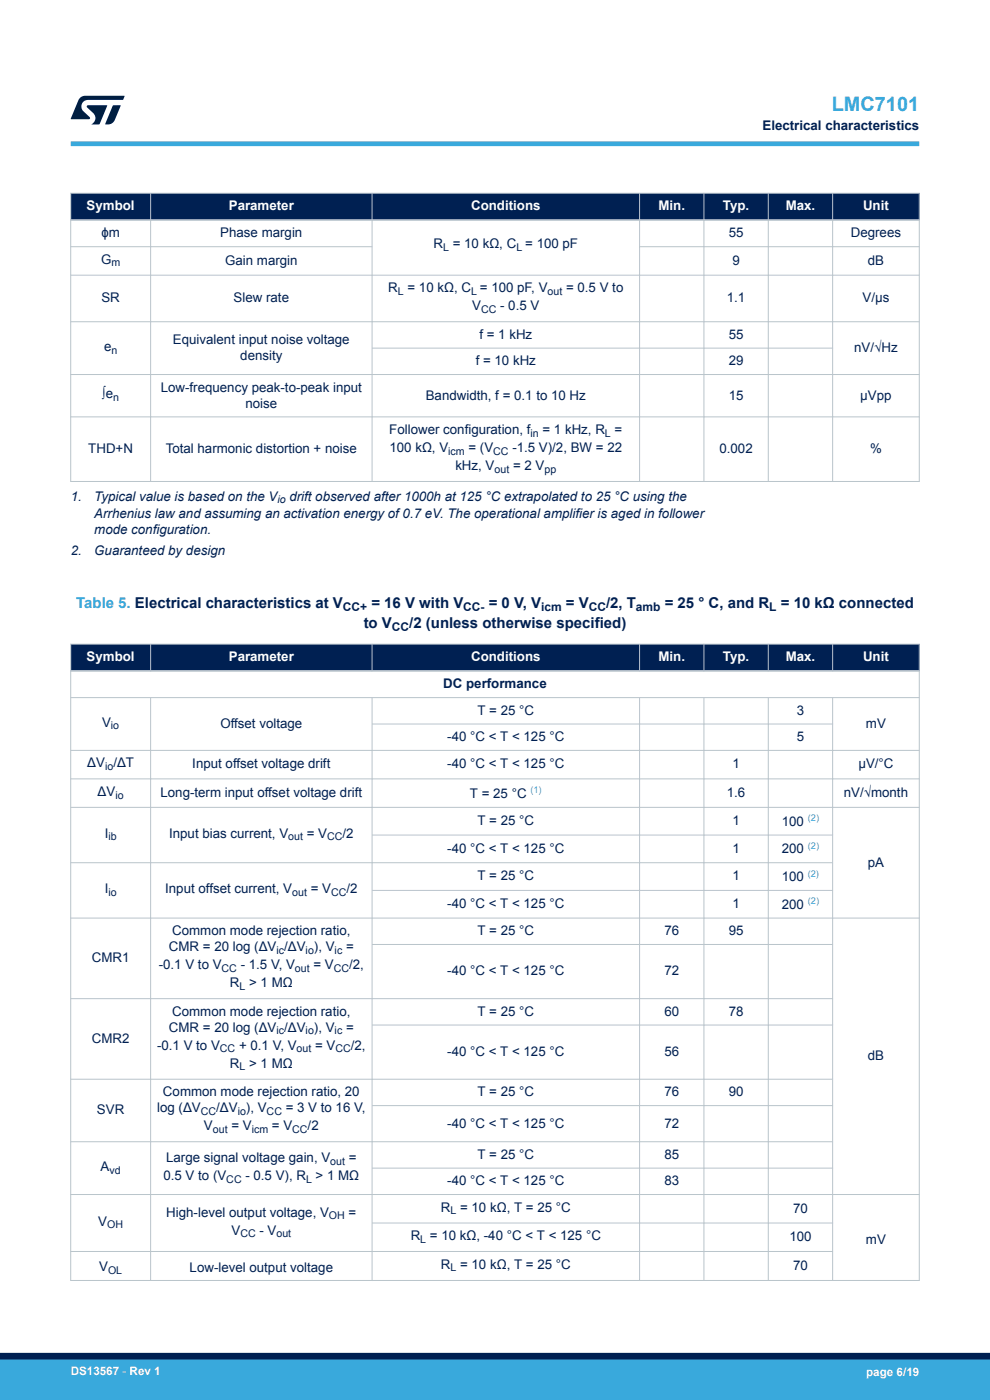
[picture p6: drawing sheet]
<svg xmlns="http://www.w3.org/2000/svg" width="210mm" height="297mm" viewBox="0 0 210 297" stroke-linecap="round" stroke-linejoin="round" font-family="sans-serif">
<defs><g id="words">
<text font-size="4.2" fill="#39a9dc" x="176.4" y="23.5">LMC7101</text>
<text font-size="3.2" fill="#39a9dc" x="16.2" y="129">Table 5. Electrical characteristics at V</text>
<g font-size="3.2" fill="#002052">
<text x="78.8" y="129">= 16 V with V</text>
<text x="103.7" y="129">= 0 V, V</text>
<text x="120" y="129">= V</text>
<text x="128.6" y="129">/2, T</text>
<text x="141" y="129">= 25 ° C, and R</text>
<text x="165.6" y="129">= 10 kΩ connected</text>
<text x="77.1" y="133.2">to V</text>
<text x="86.8" y="133.2">/2 (unless otherwise specified)</text>
</g>
<g font-size="2.8" fill="#002052">
<text x="161.7" y="27.5">Electrical characteristics</text>
<text x="21.5" y="50.4">ɸm</text>
<text x="46.7" y="50.4">Phase margin</text>
<text x="92" y="52.7">R</text>
<text x="96" y="52.7">= 10 kΩ, C = 100 pF</text>
<text x="154.6" y="50.4">55</text>
<text x="180.5" y="50.4">Degrees</text>
<text x="21.4" y="55.9">G</text>
<text x="47.8" y="56.2">Gain margin</text>
<text x="155.4" y="56.2">9</text>
<text x="184.1" y="56.2">dB</text>
<text x="21.5" y="64.1">SR</text>
<text x="49.6" y="64.1">Slew rate</text>
<text x="82.4" y="62">R</text>
<text x="86.4" y="62">= 10 kΩ, C = 100 pF, V</text>
<text x="100.2" y="65.8">V</text>
<text x="106.1" y="65.8">- 0.5 V</text>
<text x="120.1" y="62">= 0.5 V to</text>
<text x="154.2" y="64.1">1.1</text>
<text x="183" y="64.1">V/μs</text>
<text x="101.7" y="71.9">f = 1 kHz</text>
<text x="154.6" y="71.9">55</text>
<text x="22.1" y="74.4">e</text>
<text x="36.7" y="73">Equivalent input noise voltage</text>
<text x="51" y="76.4">density</text>
<text x="100.9" y="77.5">f = 10 kHz</text>
<text x="154.6" y="77.5">29</text>
<text x="181.2" y="74.7">nV/√Hz</text>
<text x="34.1" y="83.1">Low-frequency peak-to-peak input</text>
<text x="21.7" y="84.5">∫e</text>
<text x="52.1" y="86.5">noise</text>
<text x="90.3" y="84.8">Bandwidth, f = 0.1 to 10 Hz</text>
<text x="154.6" y="84.8">15</text>
<text x="182.5" y="84.8">µVpp</text>
<text x="82.6" y="92">Follower configuration, f</text>
<text x="82.6" y="95.9">100 kΩ, V</text>
<text x="99.4" y="95.9">= (V</text>
<text x="108.7" y="95.9">-1.5 V)/2, BW = 22</text>
<text x="115.1" y="92">= 1 kHz, R</text>
<text x="130.4" y="92">=</text>
<text x="18.7" y="96.1">THD+N</text>
<text x="35.2" y="96.1">Total harmonic distortion + noise</text>
<text x="96.6" y="99.7">kHz, V</text>
<text x="108.8" y="99.7">= 2 V</text>
<text x="152.6" y="96.1">0.002</text>
<text x="184.6" y="96.1">%</text>
<text x="15" y="106.2">1.</text>
<text x="20" y="106.2">Typical value is based on the V</text>
<text x="61.4" y="106.2">drift observed after 1000h at 125 °C extrapolated to 25 °C using the</text>
<text x="20" y="110">Arrhenius law and assuming an activation energy of 0.7 eV. The operational amplifier is aged in follower</text>
<text x="20" y="113.4">mode configuration.</text>
<text x="15" y="117.7">2.</text>
<text x="20" y="117.7">Guaranteed by design</text>
<text x="94" y="146">DC performance</text>
<text x="21.7" y="154.2">V</text>
<text x="46.8" y="154.4">Offset voltage</text>
<text x="101.3" y="151.6">T = 25 °C</text>
<text x="169" y="151.6">3</text>
<text x="183.7" y="154.4">mV</text>
<text x="94.9" y="157.2">-40 °C &lt; T &lt; 125 °C</text>
<text x="169" y="157.2">5</text>
<text x="18.5" y="162.8">ΔV /ΔT</text>
<text x="40.8" y="163">Input offset voltage drift</text>
<text x="94.9" y="163">-40 °C &lt; T &lt; 125 °C</text>
<text x="155.4" y="163">1</text>
<text x="182.1" y="163">µV/°C</text>
<text x="20.7" y="168.8">ΔV</text>
<text x="34.1" y="169.1">Long-term input offset voltage drift</text>
<text x="99.7" y="169.2">T = 25 °C</text>
<text x="154.2" y="169.1">1.6</text>
<text x="179" y="169.1">nV/√month</text>
<text x="22.2" y="177.7">I</text>
<text x="35.9" y="177.7">Input bias current, V</text>
<text x="65.1" y="177.7">= V</text>
<text x="72.6" y="177.7">/2</text>
<text x="101.3" y="175">T = 25 °C</text>
<text x="155.4" y="175">1</text>
<text x="165.8" y="175.2">100</text>
<text x="94.9" y="180.9">-40 °C &lt; T &lt; 125 °C</text>
<text x="155.4" y="180.9">1</text>
<text x="165.8" y="181">200</text>
<text x="184.1" y="183.8">pA</text>
<text x="22.2" y="189.5">I</text>
<text x="35" y="189.5">Input offset current, V</text>
<text x="65.9" y="189.5">= V</text>
<text x="73.5" y="189.5">/2</text>
<text x="101.3" y="186.8">T = 25 °C</text>
<text x="155.4" y="186.8">1</text>
<text x="165.8" y="186.9">100</text>
<text x="94.9" y="192.6">-40 °C &lt; T &lt; 125 °C</text>
<text x="155.4" y="192.6">1</text>
<text x="165.8" y="192.8">200</text>
<text x="35.8" y="201.8">CMR = 20 log (ΔV /ΔV ), V</text>
<text x="36.5" y="198.4">Common mode rejection ratio,</text>
<text x="73.4" y="201.8">=</text>
<text x="101.3" y="198.4">T = 25 °C</text>
<text x="140.9" y="198.4">76</text>
<text x="154.6" y="198.4">95</text>
<text x="19.5" y="204.1">CMR1</text>
<text x="33.7" y="205.6">-0.1 V to V</text>
<text x="48.8" y="209.4">R</text>
<text x="51.1" y="205.6">- 1.5 V, V</text>
<text x="52.9" y="209.4">&gt; 1 MΩ</text>
<text x="66.5" y="205.6">= V</text>
<text x="74.1" y="205.6">/2,</text>
<text x="94.9" y="206.9">-40 °C &lt; T &lt; 125 °C</text>
<text x="140.9" y="206.9">72</text>
<text x="36.5" y="215.5">Common mode rejection ratio,</text>
<text x="101.3" y="215.5">T = 25 °C</text>
<text x="140.9" y="215.5">60</text>
<text x="154.6" y="215.5">78</text>
<text x="19.5" y="221.2">CMR2</text>
<text x="35.8" y="218.9">CMR = 20 log (ΔV /ΔV ), V</text>
<text x="73.4" y="218.9">=</text>
<text x="33.3" y="222.7">-0.1 V to V</text>
<text x="48.8" y="226.5">R</text>
<text x="50.7" y="222.7">+ 0.1 V, V</text>
<text x="52.9" y="226.5">&gt; 1 MΩ</text>
<text x="66.8" y="222.7">= V</text>
<text x="74.4" y="222.7">/2,</text>
<text x="94.9" y="224">-40 °C &lt; T &lt; 125 °C</text>
<text x="140.9" y="224">56</text>
<text x="184.1" y="224.9">dB</text>
<text x="34.6" y="232.6">Common mode rejection ratio, 20</text>
<text x="101.3" y="232.6">T = 25 °C</text>
<text x="140.9" y="232.6">76</text>
<text x="154.6" y="232.6">90</text>
<text x="20.6" y="236.4">SVR</text>
<text x="33.3" y="235.9">log (ΔV</text>
<text x="43.3" y="239.8">V</text>
<text x="45.9" y="235.9">/ΔV ), V</text>
<text x="49.1" y="239.8">= V</text>
<text x="57.7" y="239.8">= V</text>
<text x="60.6" y="235.9">= 3 V to 16 V,</text>
<text x="65.3" y="239.8">/2</text>
<text x="94.9" y="239.2">-40 °C &lt; T &lt; 125 °C</text>
<text x="140.9" y="239.2">72</text>
<text x="101.3" y="245.8">T = 25 °C</text>
<text x="140.9" y="245.8">85</text>
<text x="21.3" y="248.4">A</text>
<text x="34.7" y="250.3">0.5 V to (V</text>
<text x="35.2" y="246.5">Large signal voltage gain, V</text>
<text x="52.1" y="250.3">- 0.5 V), R</text>
<text x="67" y="250.3">&gt; 1 MΩ</text>
<text x="74" y="246.5">=</text>
<text x="94.9" y="251.4">-40 °C &lt; T &lt; 125 °C</text>
<text x="140.9" y="251.4">83</text>
<text x="93.5" y="257">R</text>
<text x="97.6" y="257">= 10 kΩ, T = 25 °C</text>
<text x="168.2" y="257.2">70</text>
<text x="20.8" y="260">V</text>
<text x="35.3" y="258.1">High-level output voltage, V</text>
<text x="49.1" y="262">V</text>
<text x="55" y="262">- V</text>
<text x="74" y="258.1">=</text>
<text x="87.1" y="263.1">R</text>
<text x="91.2" y="263.1">= 10 kΩ, -40 °C &lt; T &lt; 125 °C</text>
<text x="167.4" y="263.3">100</text>
<text x="183.7" y="263.8">mV</text>
<text x="21" y="269.7">V</text>
<text x="40.2" y="269.9">Low-level output voltage</text>
<text x="93.5" y="269.1">R</text>
<text x="97.6" y="269.1">= 10 kΩ, T = 25 °C</text>
<text x="168.2" y="269.3">70</text>
</g>
<g font-size="2.8" fill="#fff">
<text x="18.4" y="44.6">Symbol</text>
<text x="48.5" y="44.6">Parameter</text>
<text x="99.9" y="44.6">Conditions</text>
<text x="139.7" y="44.6">Min.</text>
<text x="153.3" y="44.6">Typ.</text>
<text x="166.7" y="44.6">Max.</text>
<text x="183.1" y="44.6">Unit</text>
<text x="18.4" y="140.3">Symbol</text>
<text x="48.5" y="140.3">Parameter</text>
<text x="99.9" y="140.3">Conditions</text>
<text x="139.7" y="140.3">Min.</text>
<text x="153.3" y="140.3">Typ.</text>
<text x="166.7" y="140.3">Max.</text>
<text x="183.1" y="140.3">Unit</text>
</g>
<g font-size="2.5" fill="#002052">
<text x="72.7" y="129.6">CC+</text>
<text x="98.3" y="129.6">CC-</text>
<text x="114.8" y="129.6">icm</text>
<text x="124.9" y="129.6">CC</text>
<text x="134.9" y="129.6">amb</text>
<text x="163.2" y="129.6">L</text>
<text x="83.1" y="133.9">CC</text>
</g>
<g font-size="2.5" fill="#fff">
<text x="15" y="291.6">DS13567 - Rev 1</text>
<text x="183.7" y="291.9">page 6/19</text>
</g>
<g font-size="2.3" fill="#002052">
<text x="94" y="53.2">L</text>
<text x="109.5" y="53.2">L</text>
<text x="23.6" y="56.5">m</text>
<text x="84.4" y="62.6">L</text>
<text x="99.9" y="62.6">L</text>
<text x="116.2" y="62.6">out</text>
<text x="102.1" y="66.4">CC</text>
<text x="23.6" y="75">n</text>
<text x="24" y="85.1">n</text>
<text x="112.5" y="92.6">in</text>
<text x="128.3" y="92.6">L</text>
<text x="95.1" y="96.4">icm</text>
<text x="104.6" y="96.4">CC</text>
<text x="104.9" y="100.3">out</text>
<text x="115.5" y="100.3">pp</text>
<text x="58.9" y="106.8">io</text>
<text x="23.5" y="154.7">io</text>
<text x="22.3" y="163.4">io</text>
<text x="24.5" y="169.4">io</text>
<text x="23" y="178.3">ib</text>
<text x="61.1" y="178.3">out</text>
<text x="69.4" y="178.3">CC</text>
<text x="23" y="190">io</text>
<text x="62" y="190">out</text>
<text x="70.2" y="190">CC</text>
<text x="58.7" y="202.3">ic</text>
<text x="64.8" y="202.3">io</text>
<text x="71" y="202.3">ic</text>
<text x="47" y="206.2">CC</text>
<text x="50.8" y="210">L</text>
<text x="62.6" y="206.2">out</text>
<text x="70.8" y="206.2">CC</text>
<text x="58.7" y="219.4">ic</text>
<text x="64.8" y="219.4">io</text>
<text x="71" y="219.4">ic</text>
<text x="46.7" y="223.3">CC</text>
<text x="50.8" y="227.1">L</text>
<text x="62.9" y="223.3">out</text>
<text x="71.2" y="223.3">CC</text>
<text x="42.6" y="236.5">CC</text>
<text x="50.4" y="236.5">io</text>
<text x="56.6" y="236.5">CC</text>
<text x="45.1" y="240.3">out</text>
<text x="53.4" y="240.3">icm</text>
<text x="62" y="240.3">CC</text>
<text x="23.2" y="249">vd</text>
<text x="48" y="250.9">CC</text>
<text x="64.9" y="250.9">L</text>
<text x="70.1" y="247">out</text>
<text x="95.6" y="257.6">L</text>
<text x="22.7" y="260.6">OH</text>
<text x="51" y="262.5">CC</text>
<text x="58.6" y="262.5">out</text>
<text x="69.8" y="258.7">OH</text>
<text x="89.2" y="263.6">L</text>
<text x="95.6" y="269.7">L</text>
<text x="22.9" y="270.2">OL</text>
</g>
<g font-size="2" fill="#39a9dc">
<text x="112.5" y="168.3">(1)</text>
<text x="171.3" y="174.2">(2)</text>
<text x="171.3" y="186">(2)</text>
<text x="171.3" y="180.1">(2)</text>
<text x="171.3" y="191.8">(2)</text>
</g>
</g></defs>
<g fill="#002052">
<path d="M15 41h180v5.7h-180z" fill-rule="evenodd"/>
<path d="M15 41h180v5.7h-180z" fill-rule="evenodd"/>
</g>
<g fill="none" stroke="#b9c4ca" stroke-width=".21">
<path d="M14.9 41h180.2M14.9 52.3h64.1M14.9 58.4h180.2M15 40.9v61.3M32 40.9v61.3M78.9 40.9v61.3M135.7 40.9v61.3M135.7 52.3h59.4M149.3 40.9v61.3M163 40.9v61.3M176.6 40.9v61.3M195 40.9v61.3"/>
<path d="M14.9 68.3h180.2M14.9 79.5h180.2M78.9 73.9h97.8M14.9 88.4h180.2M14.9 102.1h180.2"/>
</g>
<path d="M14.9 46.7h180.2" fill="none" stroke="#b9c4ca" stroke-width=".35"/>
<g fill="#002052">
<path d="M15 136.7h180v5.6h-180z" fill-rule="evenodd"/>
<path d="M15 136.7h180v5.6h-180z" fill-rule="evenodd"/>
</g>
<g fill="none" stroke="#b9c4ca" stroke-width=".21">
<path d="M14.9 136.7h180.2M15 136.6v135.1M32 136.6v5.9M78.9 136.6v5.9M135.7 136.6v5.9M149.3 136.6v5.9M163 136.6v5.9M176.6 136.6v5.9M195 136.6v135.1M14.9 148h180.2M14.9 159.2h180.2M32 148v123.7"/>
<path d="M78.9 153.6h97.8M78.9 148v123.7M135.7 148v123.7M149.3 148v123.7M163 148v123.7M176.6 148v123.7M14.9 165.2h180.2M14.9 171.3h180.2M78.9 177.1h97.8M14.9 183h161.8M78.9 188.9h97.8M195.1 194.8h-180.2"/>
<path d="M14.9 211.9h161.8M78.9 200.4h97.8M78.9 217.5h97.8M14.9 229h161.8M78.9 234.5h97.8M14.9 242.2h161.8M78.9 247.8h97.8M78.9 259.5h97.8M195.1 253.4h-180.2M14.9 265.5h161.8M195.1 271.6h-180.2"/>
</g>
<path d="M14.9 142.3h180.2" fill="none" stroke="#b9c4ca" stroke-width=".35"/>
<path d="M15 30.5h180" fill="none" stroke="#39a9dc" stroke-width="1"/>
<g fill="#001e41">
<path d="M17.1 20.7l.9-.4 8.4 .1-.3 .8h-7.4a1.4 1.4 0 0 0-1.3 .8 1.4 1.4 0 0 0 .2 1.5l1.4 1.3v.4l-4 .1 1.6-4.1z"/>
<path d="M24 22.4h1.6l-1.3 3.1a1.54 1.54 0 0 1-1.4 .9l-.6-.1z"/>
<path d="M18.5 22.4h4.2l-1.6 4h-1.7a1.48 1.48 0 0 0 .4-2.4l-1.3-1.2z"/>
</g>
<g fill="#39a9dc">
<path d="M0 288.4h210v8.6h-210z" fill-rule="evenodd"/>
<path d="M-.1 288.4h210.2v4.4h-210.2z" fill-rule="evenodd"/>
</g>
<path d="M0 287.7h210" fill="none" stroke="#002052" stroke-width="1.4"/>
<use href="#words"/>
</svg>
